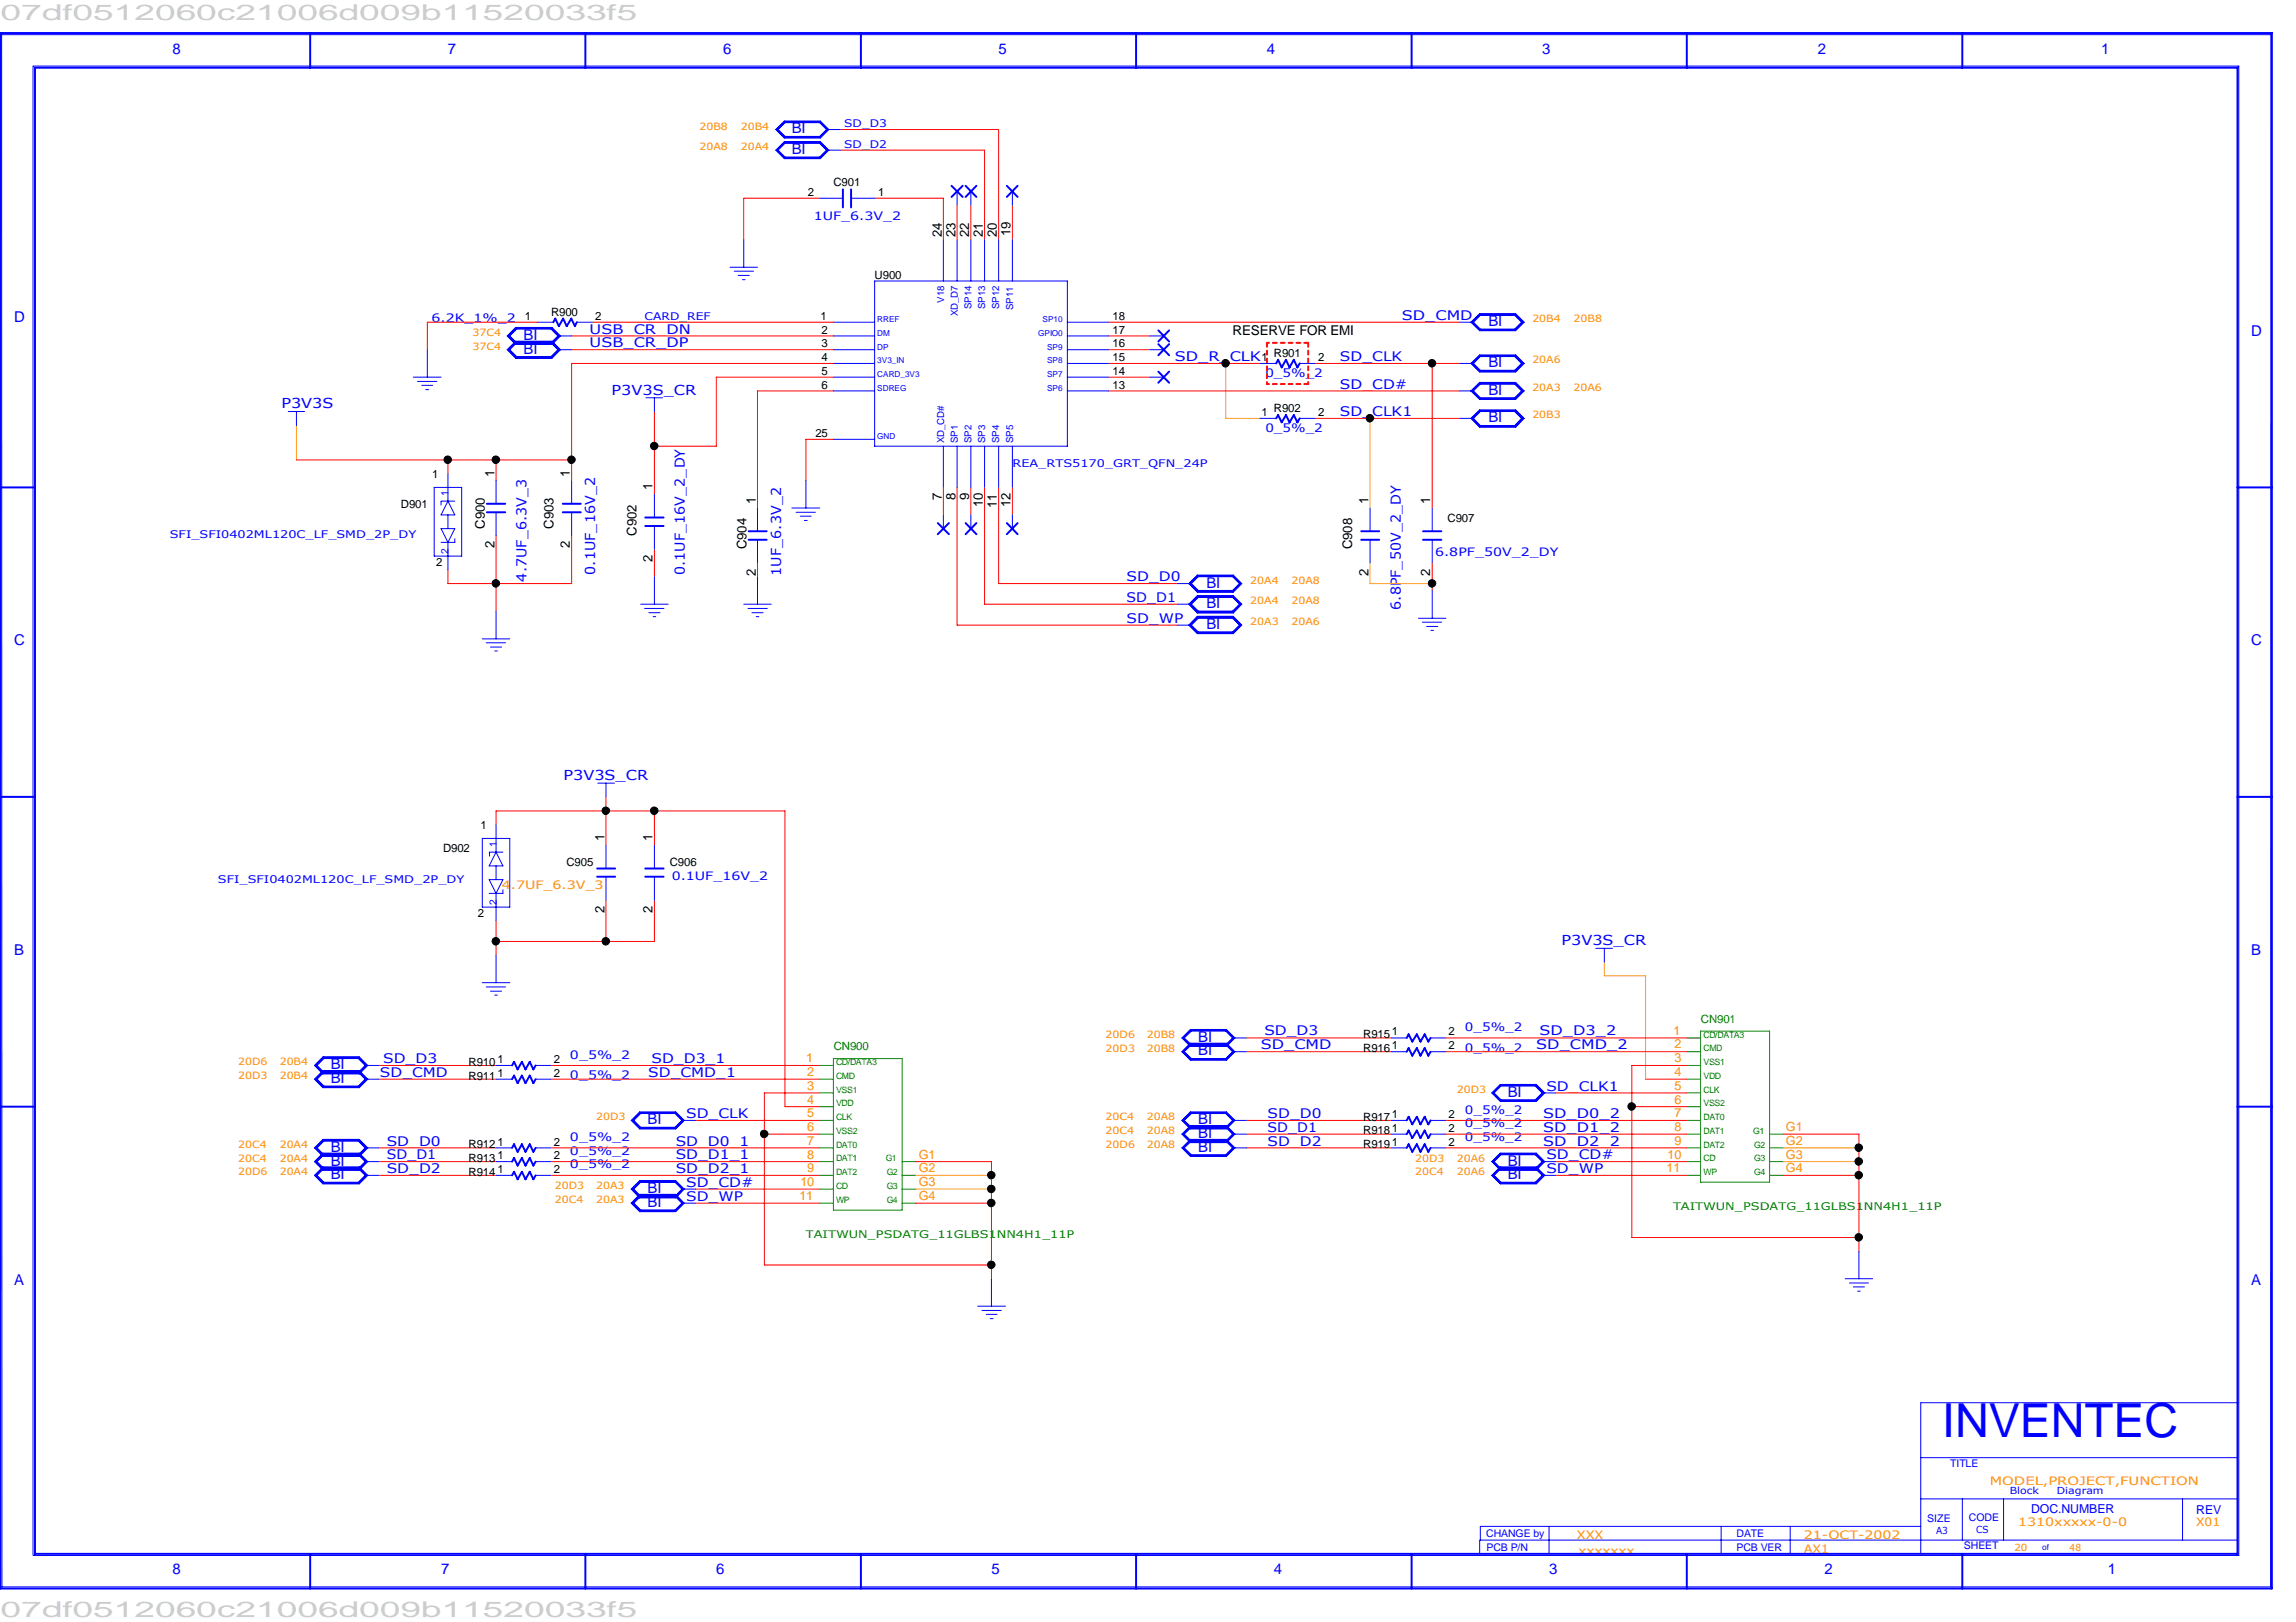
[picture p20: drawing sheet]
<svg xmlns="http://www.w3.org/2000/svg" width="297mm" height="210mm" viewBox="0 0 297 210" stroke-linecap="round" stroke-linejoin="round" font-family="sans-serif">
<defs><g id="words">
<text font-size="6.1" fill="#00f" x="251.2" y="186">INVENTEC</text>
<g font-size="2.8" fill="#cdcdcd">
<text x=".1" y="2.5">07df0512060c21006d009b11520033f5</text>
<text x=".1" y="209.3">07df0512060c21006d009b11520033f5</text>
</g>
<g font-size="1.9" fill="#00f">
<text x="22.3" y="6.9">8</text>
<text x="58" y="6.9">7</text>
<text x="93.6" y="6.9">6</text>
<text x="129.2" y="6.9">5</text>
<text x="163.9" y="6.9">4</text>
<text x="199.5" y="6.9">3</text>
<text x="235.2" y="6.9">2</text>
<text x="271.8" y="6.9">1</text>
<text x="102.4" y="17.3">BI</text>
<text x="102.4" y="19.9">BI</text>
<text x="1.8" y="41.7">D</text>
<text x="67.7" y="44">BI</text>
<text x="67.7" y="45.8">BI</text>
<text x="192.6" y="42.2">BI</text>
<text x="192.6" y="47.5">BI</text>
<text x="291.2" y="43.4">D</text>
<text x="192.6" y="51.1">BI</text>
<text x="192.6" y="54.7">BI</text>
<text x="156.1" y="76">BI</text>
<text x="1.8" y="83.5">C</text>
<text x="156.1" y="78.7">BI</text>
<text x="156.1" y="81.4">BI</text>
<text x="291.2" y="83.5">C</text>
<text x="1.8" y="123.6">B</text>
<text x="291.2" y="123.6">B</text>
<text x="155" y="136.6">BI</text>
<text x="155" y="134.8">BI</text>
<text x="42.8" y="138.3">BI</text>
<text x="42.8" y="140.2">BI</text>
<text x="195.1" y="141.9">BI</text>
<text x="42.8" y="149.1">BI</text>
<text x="83.8" y="145.5">BI</text>
<text x="155" y="149.1">BI</text>
<text x="155" y="145.5">BI</text>
<text x="155" y="147.3">BI</text>
<text x="42.8" y="150.8">BI</text>
<text x="42.8" y="152.6">BI</text>
<text x="83.8" y="154.4">BI</text>
<text x="195.1" y="152.6">BI</text>
<text x="195.1" y="150.8">BI</text>
<text x="83.8" y="156.2">BI</text>
<text x="1.8" y="166.3">A</text>
<text x="291.2" y="166.3">A</text>
<text x="22.3" y="203.7">8</text>
<text x="57.1" y="203.7">7</text>
<text x="92.7" y="203.7">6</text>
<text x="128.3" y="203.7">5</text>
<text x="164.8" y="203.7">4</text>
<text x="200.4" y="203.7">3</text>
<text x="236" y="203.7">2</text>
<text x="272.7" y="203.7">1</text>
</g>
<g font-size="1.8" fill="#00f">
<text x="36.4" y="52.8">P3V3S</text>
<text x="79.1" y="51.1">P3V3S_CR</text>
<text x="68.1" y="75.3" transform="rotate(-90 68.1 75.3)">4.7UF_6.3V_3</text>
<text x="77" y="74.4" transform="rotate(-90 77 74.4)">0.1UF_16V_2</text>
<text x="88.6" y="74.5" transform="rotate(-90 88.6 74.5)">0.1UF_16V_2_DY</text>
<text x="101" y="74.5" transform="rotate(-90 101 74.5)">1UF_6.3V_2</text>
<text x="181.2" y="78.9" transform="rotate(-90 181.2 78.9)">6.8PF_50V_2_DY</text>
<text x="72.9" y="100.9">P3V3S_CR</text>
<text x="202" y="122.3">P3V3S_CR</text>
</g>
<g font-size="1.7">
<text x="121.8" y="30.6" transform="rotate(-90 121.8 30.6)">24</text>
<text x="123.6" y="30.6" transform="rotate(-90 123.6 30.6)">23</text>
<text x="125.4" y="30.6" transform="rotate(-90 125.4 30.6)">22</text>
<text x="127.2" y="30.6" transform="rotate(-90 127.2 30.6)">21</text>
<text x="128.9" y="30.6" transform="rotate(-90 128.9 30.6)">20</text>
<text x="130.7" y="30.5" transform="rotate(-90 130.7 30.5)">19</text>
<text x="159.5" y="43.4">RESERVE FOR EMI</text>
<text x="64" y="61.7" transform="rotate(-90 64 61.7)">1</text>
<text x="73.7" y="61.7" transform="rotate(-90 73.7 61.7)">1</text>
<text x="84.4" y="63.5" transform="rotate(-90 84.4 63.5)">1</text>
<text x="97.8" y="65.3" transform="rotate(-90 97.8 65.3)">1</text>
<text x="121.8" y="64.7" transform="rotate(-90 121.8 64.7)">7</text>
<text x="123.6" y="64.7" transform="rotate(-90 123.6 64.7)">8</text>
<text x="125.4" y="64.7" transform="rotate(-90 125.4 64.7)">9</text>
<text x="127.2" y="65.6" transform="rotate(-90 127.2 65.6)">10</text>
<text x="128.9" y="65.7" transform="rotate(-90 128.9 65.7)">11</text>
<text x="130.7" y="65.6" transform="rotate(-90 130.7 65.6)">12</text>
<text x="177" y="65.3" transform="rotate(-90 177 65.3)">1</text>
<text x="185" y="65.3" transform="rotate(-90 185 65.3)">1</text>
<text x="62.7" y="68.4" transform="rotate(-90 62.7 68.4)">C900</text>
<text x="64" y="70.9" transform="rotate(-90 64 70.9)">2</text>
<text x="71.6" y="68.4" transform="rotate(-90 71.6 68.4)">C903</text>
<text x="73.7" y="70.9" transform="rotate(-90 73.7 70.9)">2</text>
<text x="82.3" y="69.3" transform="rotate(-90 82.3 69.3)">C902</text>
<text x="96.6" y="71.1" transform="rotate(-90 96.6 71.1)">C904</text>
<text x="174.9" y="71.1" transform="rotate(-90 174.9 71.1)">C908</text>
<text x="84.4" y="72.7" transform="rotate(-90 84.4 72.7)">2</text>
<text x="97.8" y="74.5" transform="rotate(-90 97.8 74.5)">2</text>
<text x="177" y="74.5" transform="rotate(-90 177 74.5)">2</text>
<text x="185" y="74.5" transform="rotate(-90 185 74.5)">2</text>
<text x="78.2" y="108.9" transform="rotate(-90 78.2 108.9)">1</text>
<text x="84.4" y="108.9" transform="rotate(-90 84.4 108.9)">1</text>
<text x="78.2" y="118.1" transform="rotate(-90 78.2 118.1)">2</text>
<text x="84.4" y="118.1" transform="rotate(-90 84.4 118.1)">2</text>
</g>
<g font-size="1.7" fill="#00f">
<text x="181.4" y="41.4">SD_CMD</text>
<text x="76.3" y="43.2">USB_CR_DN</text>
<text x="76.3" y="45">USB_CR_DP</text>
<text x="152" y="46.7">SD_R_CLK</text>
<text x="173.4" y="46.7">SD_CLK</text>
<text x="173.4" y="50.3">SD_CD#</text>
<text x="173.4" y="53.8">SD_CLK1</text>
<text x="145.8" y="75.2">SD_D0</text>
<text x="145.8" y="77.9">SD_D1</text>
<text x="145.8" y="80.6">SD_WP</text>
<text x="49.6" y="137.5">SD_D3</text>
<text x="84.3" y="137.5">SD_D3_1</text>
<text x="163.1" y="135.8">SD_CMD</text>
<text x="163.6" y="134">SD_D3</text>
<text x="198.8" y="135.8">SD_CMD_2</text>
<text x="199.2" y="134">SD_D3_2</text>
<text x="49.1" y="139.3">SD_CMD</text>
<text x="83.9" y="139.3">SD_CMD_1</text>
<text x="200.1" y="141.1">SD_CLK1</text>
<text x="50" y="148.3">SD_D0</text>
<text x="87.4" y="148.3">SD_D0_1</text>
<text x="88.8" y="144.7">SD_CLK</text>
<text x="164" y="144.7">SD_D0</text>
<text x="164" y="146.5">SD_D1</text>
<text x="164" y="148.3">SD_D2</text>
<text x="199.6" y="146.5">SD_D1_2</text>
<text x="199.6" y="148.3">SD_D2_2</text>
<text x="199.6" y="144.7">SD_D0_2</text>
<text x="50" y="151.8">SD_D2</text>
<text x="50" y="150">SD_D1</text>
<text x="87.4" y="150">SD_D1_1</text>
<text x="87.4" y="151.8">SD_D2_1</text>
<text x="88.8" y="153.6">SD_CD#</text>
<text x="88.8" y="155.4">SD_WP</text>
<text x="200.1" y="150">SD_CD#</text>
<text x="200.1" y="151.8">SD_WP</text>
</g>
<g font-size="1.6" fill="#ff8c00">
<text x="104.3" y="137.5">1</text>
<text x="216.5" y="133.9">1</text>
<text x="216.6" y="137.5">3</text>
<text x="216.6" y="135.7">2</text>
<text x="104.4" y="142.8">4</text>
<text x="104.4" y="141.1">3</text>
<text x="104.4" y="139.2">2</text>
<text x="216.6" y="142.8">6</text>
<text x="216.6" y="141.1">5</text>
<text x="216.6" y="139.2">4</text>
<text x="104.4" y="149.9">8</text>
<text x="104.4" y="148.2">7</text>
<text x="104.4" y="146.4">6</text>
<text x="104.4" y="144.6">5</text>
<text x="118.9" y="149.9">G1</text>
<text x="215.7" y="149.9">10</text>
<text x="216.6" y="148.2">9</text>
<text x="216.6" y="146.4">8</text>
<text x="216.6" y="144.6">7</text>
<text x="231.1" y="149.9">G3</text>
<text x="231.1" y="148.2">G2</text>
<text x="231.1" y="146.4">G1</text>
<text x="103.4" y="155.3">11</text>
<text x="103.5" y="153.5">10</text>
<text x="104.4" y="151.7">9</text>
<text x="118.9" y="155.3">G4</text>
<text x="118.9" y="153.5">G3</text>
<text x="118.9" y="151.7">G2</text>
<text x="215.6" y="151.7">11</text>
<text x="231.1" y="151.7">G4</text>
</g>
<g font-size="1.6" fill="#00f">
<text x="262.8" y="195.8">DOC.NUMBER</text>
<text x="284.1" y="195.9">REV</text>
</g>
<g font-size="1.5">
<text x="104.5" y="25.4">2</text>
<text x="107.8" y="24.1">C901</text>
<text x="113.6" y="25.4">1</text>
<text x="67.9" y="41.4">1</text>
<text x="71.3" y="40.9">R900</text>
<text x="77" y="41.4">2</text>
<text x="106.2" y="41.4">1</text>
<text x="113.2" y="36.2">U900</text>
<text x="143.9" y="41.4">18</text>
<text x="106.3" y="45">3</text>
<text x="106.3" y="43.2">2</text>
<text x="106.3" y="46.7">4</text>
<text x="143.9" y="45">16</text>
<text x="143.9" y="46.7">15</text>
<text x="143.9" y="43.2">17</text>
<text x="163.2" y="46.7">1</text>
<text x="164.8" y="46.2">R901</text>
<text x="170.5" y="46.7">2</text>
<text x="106.3" y="48.5">5</text>
<text x="106.3" y="50.3">6</text>
<text x="143.9" y="48.5">14</text>
<text x="143.9" y="50.3">13</text>
<text x="163.2" y="53.8">1</text>
<text x="164.8" y="53.3">R902</text>
<text x="170.5" y="53.8">2</text>
<text x="105.5" y="56.5">25</text>
<text x="51.9" y="65.8">D901</text>
<text x="55.9" y="61.8">1</text>
<text x="187.3" y="67.6">C907</text>
<text x="56.4" y="73.3">2</text>
<text x="62.1" y="107.3">1</text>
<text x="57.3" y="110.3">D902</text>
<text x="73.3" y="112.1">C905</text>
<text x="86.7" y="112.1">C906</text>
<text x="61.8" y="118.7">2</text>
<text x="60.6" y="137.9">R910</text>
<text x="64.3" y="137.5">1</text>
<text x="71.7" y="137.5">2</text>
<text x="176.4" y="134.4">R915</text>
<text x="176.4" y="136.1">R916</text>
<text x="180.1" y="134">1</text>
<text x="180.1" y="135.8">1</text>
<text x="187.4" y="134">2</text>
<text x="187.4" y="135.8">2</text>
<text x="60.6" y="139.7">R911</text>
<text x="64.3" y="139.3">1</text>
<text x="71.7" y="139.3">2</text>
<text x="60.6" y="148.6">R9121</text>
<text x="71.7" y="148.3">2</text>
<text x="176.4" y="145">R9171</text>
<text x="176.4" y="146.8">R9181</text>
<text x="176.4" y="148.6">R9191</text>
<text x="187.4" y="144.7">2</text>
<text x="187.4" y="146.5">2</text>
<text x="187.4" y="148.3">2</text>
<text x="60.6" y="152.1">R9141</text>
<text x="60.6" y="150.4">R9131</text>
<text x="71.7" y="151.8">2</text>
<text x="71.7" y="150">2</text>
</g>
<g font-size="1.5" fill="#00f">
<text x="105.3" y="28.5">1UF_6.3V_2</text>
<text x="55.8" y="41.7">6.2K_1%_2</text>
<text x="163.7" y="48.8">0_5%_2</text>
<text x="163.7" y="56">0_5%_2</text>
<text x="185.7" y="72">6.8PF_50V_2_DY</text>
<text x="86.9" y="113.8">0.1UF_16V_2</text>
<text x="73.7" y="137">0_5%_2</text>
<text x="189.5" y="136.1">0_5%_2</text>
<text x="189.5" y="133.4">0_5%_2</text>
<text x="73.7" y="139.7">0_5%_2</text>
<text x="73.7" y="149.4">0_5%_2</text>
<text x="73.7" y="147.7">0_5%_2</text>
<text x="189.5" y="147.7">0_5%_2</text>
<text x="189.5" y="145.9">0_5%_2</text>
<text x="189.5" y="144.1">0_5%_2</text>
<text x="73.7" y="151.2">0_5%_2</text>
</g>
<g font-size="1.5" fill="#ff8c00">
<text x="64.9" y="115">4.7UF_6.3V_3</text>
<text x="257.4" y="192.2">MODEL,PROJECT,FUNCTION</text>
<text x="261.1" y="197.5">1310xxxxx-0-0</text>
<text x="284.1" y="197.5">X01</text>
<text x="204" y="199.1">XXX</text>
<text x="204.2" y="201.2">xxxxxxx</text>
<text x="233.4" y="199.1">21-OCT-2002</text>
<text x="233.4" y="200.9">AX1</text>
</g>
<g font-size="1.5" fill="#008000">
<text x="107.9" y="135.9">CN900</text>
<text x="220" y="132.3">CN901</text>
</g>
<g font-size="1.4" fill="#00f">
<text x="109.2" y="16.5">SD_D3</text>
<text x="109.2" y="19.1">SD_D2</text>
<text x="83.4" y="41.4">CARD_REF</text>
<text x="131" y="60.5">REA_RTS5170_GRT_QFN_24P</text>
<text x="22" y="69.7">SFI_SFI0402ML120C_LF_SMD_2P_DY</text>
<text x="28.2" y="114.2">SFI_SFI0402ML120C_LF_SMD_2P_DY</text>
<text x="252.3" y="189.9">TITLE</text>
<text x="249.3" y="197">SIZE</text>
<text x="254.7" y="196.8">CODE</text>
<text x="192.3" y="198.8">CHANGE by</text>
<text x="192.3" y="200.7">PCB P/N</text>
<text x="224.7" y="198.8">DATE</text>
<text x="224.7" y="200.7">PCB VER</text>
<text x="254.1" y="200.4">SHEET</text>
</g>
<g font-size="1.4" fill="#008000">
<text x="104.3" y="160.2">TAITWUN_PSDATG_11GLBS1NN4H1_11P</text>
<text x="216.4" y="156.6">TAITWUN_PSDATG_11GLBS1NN4H1_11P</text>
</g>
<g font-size="1.3" fill="#ff8c00">
<text x="90.5" y="16.8">20B8</text>
<text x="95.8" y="16.8">20B4</text>
<text x="90.5" y="19.4">20A8</text>
<text x="95.8" y="19.4">20A4</text>
<text x="198.2" y="41.7">20B4</text>
<text x="203.6" y="41.7">20B8</text>
<text x="61.1" y="43.5">37C4</text>
<text x="61.1" y="45.3">37C4</text>
<text x="198.2" y="47">20A6</text>
<text x="198.2" y="50.6">20A3</text>
<text x="203.6" y="50.6">20A6</text>
<text x="198.2" y="54.1">20B3</text>
<text x="161.8" y="75.5">20A4</text>
<text x="167.1" y="75.5">20A8</text>
<text x="161.8" y="80.9">20A3</text>
<text x="161.8" y="78.2">20A4</text>
<text x="167.1" y="80.9">20A6</text>
<text x="167.1" y="78.2">20A8</text>
<text x="30.8" y="137.9">20D6</text>
<text x="36.2" y="137.9">20B4</text>
<text x="143" y="134.3">20D6</text>
<text x="143" y="136.1">20D3</text>
<text x="148.4" y="134.3">20B8</text>
<text x="148.4" y="136.1">20B8</text>
<text x="30.8" y="139.7">20D3</text>
<text x="36.2" y="139.7">20B4</text>
<text x="188.5" y="141.4">20D3</text>
<text x="30.8" y="148.5">20C4</text>
<text x="36.2" y="148.5">20A4</text>
<text x="77.1" y="145">20D3</text>
<text x="143" y="148.5">20D6</text>
<text x="143" y="146.8">20C4</text>
<text x="143" y="145">20C4</text>
<text x="148.4" y="148.5">20A8</text>
<text x="148.4" y="146.8">20A8</text>
<text x="148.4" y="145">20A8</text>
<text x="30.8" y="152.1">20D6</text>
<text x="30.8" y="150.3">20C4</text>
<text x="36.2" y="152.1">20A4</text>
<text x="36.2" y="150.3">20A4</text>
<text x="71.8" y="153.9">20D3</text>
<text x="71.8" y="155.7">20C4</text>
<text x="77.1" y="153.9">20A3</text>
<text x="77.1" y="155.7">20A3</text>
<text x="183.1" y="150.3">20D3</text>
<text x="183.1" y="152.1">20C4</text>
<text x="188.5" y="150.3">20A6</text>
<text x="188.5" y="152.1">20A6</text>
<text x="260.6" y="200.7">20</text>
<text x="267.8" y="200.7">48</text>
</g>
<g font-size="1.3" fill="#00f">
<text x="122.1" y="39.2" transform="rotate(-90 122.1 39.2)">V18</text>
<text x="123.9" y="40.9" transform="rotate(-90 123.9 40.9)">XD_D7</text>
<text x="125.7" y="40" transform="rotate(-90 125.7 40)">SP14</text>
<text x="127.5" y="40" transform="rotate(-90 127.5 40)">SP13</text>
<text x="129.3" y="40" transform="rotate(-90 129.3 40)">SP12</text>
<text x="131.1" y="40.1" transform="rotate(-90 131.1 40.1)">SP11</text>
<text x="122.1" y="57.4" transform="rotate(-90 122.1 57.4)">XD_CD#</text>
<text x="123.9" y="57.4" transform="rotate(-90 123.9 57.4)">SP1</text>
<text x="125.7" y="57.4" transform="rotate(-90 125.7 57.4)">SP2</text>
<text x="127.5" y="57.4" transform="rotate(-90 127.5 57.4)">SP3</text>
<text x="129.3" y="57.4" transform="rotate(-90 129.3 57.4)">SP4</text>
<text x="131.1" y="57.4" transform="rotate(-90 131.1 57.4)">SP5</text>
<text x="58" y="64.2" transform="rotate(-90 58 64.2)">1</text>
<text x="58" y="71.7" transform="rotate(-90 58 71.7)">2</text>
<text x="64.3" y="109.6" transform="rotate(-90 64.3 109.6)">1</text>
<text x="64.3" y="117.1" transform="rotate(-90 64.3 117.1)">2</text>
<text x="260" y="193.4">Block</text>
<text x="266.1" y="193.4">Diagram</text>
<text x="250.5" y="198.5">A3</text>
<text x="255.6" y="198.4">CS</text>
</g>
<g font-size="1.1" fill="#00f">
<text x="113.5" y="41.7">RREF</text>
<text x="134.9" y="41.7">SP10</text>
<text x="113.5" y="47">3V3_IN</text>
<text x="113.5" y="45.3">DP</text>
<text x="113.5" y="43.5">DM</text>
<text x="134.3" y="43.5">GPIO0</text>
<text x="135.5" y="45.3">SP9</text>
<text x="135.5" y="47">SP8</text>
<text x="113.5" y="50.6">SDREG</text>
<text x="113.5" y="48.8">CARD_3V3</text>
<text x="135.5" y="48.8">SP7</text>
<text x="135.5" y="50.6">SP6</text>
<text x="113.5" y="56.9">GND</text>
<text x="264.2" y="200.6">of</text>
</g>
<g font-size="1.1" fill="#008000">
<text x="108.2" y="137.8">CD/DATA3</text>
<text x="220.4" y="137.8">VSS1</text>
<text x="220.4" y="136.1">CMD</text>
<text x="220.4" y="134.3">CD/DATA3</text>
<text x="108.2" y="143.2">VDD</text>
<text x="108.2" y="141.4">VSS1</text>
<text x="108.2" y="139.6">CMD</text>
<text x="220.4" y="143.2">VSS2</text>
<text x="220.4" y="141.4">CLK</text>
<text x="220.4" y="139.6">VDD</text>
<text x="108.2" y="148.5">DAT0</text>
<text x="108.2" y="146.7">VSS2</text>
<text x="108.2" y="144.9">CLK</text>
<text x="220.4" y="146.7">DAT1</text>
<text x="220.4" y="148.5">DAT2</text>
<text x="220.4" y="144.9">DAT0</text>
<text x="226.8" y="146.7">G1</text>
<text x="226.9" y="148.5">G2</text>
<text x="108.2" y="153.8">CD</text>
<text x="108.2" y="155.7">WP</text>
<text x="108.2" y="150.3">DAT1</text>
<text x="108.2" y="152.1">DAT2</text>
<text x="114.6" y="150.3">G1</text>
<text x="114.7" y="155.7">G4</text>
<text x="114.7" y="153.8">G3</text>
<text x="114.7" y="152.1">G2</text>
<text x="220.4" y="150.3">CD</text>
<text x="220.4" y="152.1">WP</text>
<text x="226.9" y="152.1">G4</text>
<text x="226.9" y="150.3">G3</text>
</g>
</g></defs>
<g fill="none" stroke="#008000" stroke-width=".13">
<path d="M106 137.9h1.8M106 139.7h1.8M107.8 137h8.9v19.6h-8.9zM218.2 137.9h1.8M218.2 139.7h1.8M218.2 134.3h1.8M218.2 136.1h1.8M220 133.4h8.9v19.6h-8.9zM106 141.4h1.8M106 143.2h1.8M106 145h1.8M106 146.8h1.8"/>
<path d="M106 148.5h1.8M106 152.1h1.8M106 150.3h1.8M106 155.7h1.8M106 153.9h1.8M116.7 152.1h1.8M116.7 150.3h1.8M116.7 155.7h1.8M116.7 153.9h1.8M218.2 141.4h1.8M218.2 143.2h1.8M218.2 145h1.8"/>
<path d="M218.2 146.8h1.8M218.2 148.5h1.8M218.2 152.1h1.8M218.2 150.3h1.8M228.9 146.8h1.8M228.9 148.5h1.8M228.9 152.1h1.8M228.9 150.3h1.8"/>
</g>
<path d="M38.4 55.1v4.4M158.6 47v7.1h4.4M177.2 54.1v11.6M177.2 72.9v2.6h8.1M207.6 124.5v1.8h5.3v13.4M118.5 152.1h9.8M118.5 153.9h9.8M230.7 148.5h9.8M230.7 150.3h9.8" fill="none" stroke="#daa520" stroke-width=".13"/>
<path d="M163.9 44.4v5.3M169.2 49.7h-5.3M169.2 44.4v5.3M169.2 44.4h-5.3" fill="none" stroke="#f00" stroke-width=".25" stroke-dasharray=".5 .5"/>
<g fill="none" stroke="#f00" stroke-width=".13">
<path d="M108.7 19.4h18.7v11.6M108.7 16.8h20.5v14.2M106 25.7h-9.8v5.3M113.2 25.7h8.8v5.3M123.8 26.5v4.5M125.6 26.5v4.5M131 26.5v4.5M38.4 59.5h35.6M58 59.5v1.8M64.2 59.5v2.7M69.5 41.7h-14.2v3.6M74 43.5h33.8"/>
<path d="M74 45.3h33.8M76.6 41.7h31.2M84.7 53.3v10.7M107.8 48.8h-15.1v8.9h-8M107.8 50.6h-9.8v15.1M107.8 47h-33.8v15.2M107.8 56.9h-3.5v5.3M143.4 48.8h5.4M143.4 43.5h5.4M143.4 45.3h5.4M143.4 41.7h45.4M143.4 47h19.6"/>
<path d="M143.4 50.6h45.4M170.1 47h18.7M170.1 54.1h18.7M185.3 47v18.7M64.2 69.3v9.8M74 69.3v6.2h-16v-1.8M84.7 71.1v3.5M98 72.9v1.7M122 63.1v3.5M123.8 63.1v17.8h28.5M125.6 63.1v3.5M127.4 63.1v15.1h24.9"/>
<path d="M129.2 63.1v12.4h23.1M131 63.1v3.5M185.3 72.9v3.5M64.2 106.7v-1.8h37.4v38.3h4.4M64.2 119.2v4.4M78.4 103.1v6.3M78.4 116.5v5.3M84.7 104.9v4.5M84.7 116.5v5.3h-20.5M49 137.9h15.2M49 139.7h15.2M71.3 137.9h34.7"/>
<path d="M71.3 139.7h34.7M161.2 134.3h18.8M161.2 136.1h18.8M187.1 134.3h31.1M187.1 136.1h31.1M212.9 139.7h5.3M218.2 137.9h-7.1v22.2h29.4M49 150.3h15.2M49 152.1h15.2M49 148.5h15.2M71.3 150.3h34.7M71.3 152.1h34.7"/>
<path d="M71.3 148.5h34.7M90 155.7h16M90 145h16M90 153.9h16M98.9 146.8h7.1M106 141.4h-7.1v22.3h29.4M118.5 150.3h9.8v15.2M118.5 155.7h9.8M161.2 146.8h18.8M161.2 145h18.8M161.2 148.5h18.8M187.1 146.8h31.1"/>
<path d="M187.1 145h31.1M187.1 148.5h31.1M201.3 141.4h16.9M201.3 150.3h16.9M201.3 152.1h16.9M211.1 143.2h7.1M230.7 146.8h9.8v15.1M230.7 152.1h9.8"/>
</g>
<g fill="none" stroke="#00f" stroke-width=".13">
<path d="M.2 4.4l.1 201M.3 4.5h293.4M4.3 8.6v192.7M4.3 8.6h285.3v192.7h-285.3M100.4 19.4l1.1-1.1h4.6l1.1 1.1-1.1 1.1h-4.6zM100.4 16.8l1.1-1.1h4.6l1.1 1.1-1.1 1.1h-4.6zM100.5 19.4l1-1h4.6l1 1-1 1h-4.6zM100.5 16.8l1-1.1h4.6l1 1.1-1 1h-4.6zM100.6 16.8l1-1h4.4l1 1-1 .9h-4.4zM100.7 19.4l.9-.9h4.4l.9 .9-.9 .9h-4.4zM100.7 16.8l.9-.9h4.4l.9 .9-.9 .9h-4.4zM101.6 18.5h4.4l1 .9-1 1h-4.4l-1-1z"/>
<path d="M106.9 19.4h1.8M106.9 16.8h1.8M293.8 4.5l-.1 200.9h-293.4M94.4 34.6h3.6M95 35.1h2.5M95.5 35.6h1.4M96.1 36.2h.3M96.2 31v3.6M106 25.7h3M110.1 25.7h3.1M113.2 36.4h24.9v21.3h-24.9zM122 31v5.4"/>
<path d="M123.8 24.8v1.7M123.8 31v5.4M125.6 24.8v1.7M125.6 31v5.4M127.4 31v5.4M129.2 31v5.4M131 24.8v1.7M131 31v5.4M37.3 53.3h2.1M38.4 53.3v1.8M53.5 48.8h3.6M54 49.4h2.5"/>
<path d="M54.6 49.9h1.4M55.1 50.4h.4M55.3 45.3v3.5M65.6 43.5l1.1-1.1h4.7l1.1 1.1-1.1 1.1h-4.7zM65.6 45.3l1.1-1.1h4.7l1.1 1.1-1.1 1.1h-4.7zM65.7 43.5l1.1-1h4.6l1 1-1 1h-4.6zM65.7 45.3l1.1-1.1h4.6l1 1.1-1 1h-4.6zM65.8 43.5l1-1h4.5l1 1-1 .9h-4.5zM65.8 45.3l1-1h4.5l1 1-1 .9h-4.5zM66.8 44.4h4.5M66.8 44.4l-.8 .9 .8 .8h4.5l.9-.8M69.5 41.7h2.1"/>
<path d="M71.3 44.4l.9 .9M72.2 43.5h1.8M72.2 43.5l-.9-.9h-4.5l-.8 .9 .8 .9M72.2 43.5l-.9 .9M72.2 45.3h1.8M74.6 41.7h2M83.6 51.5h2.1M84.7 51.5v1.8M107.8 41.7h5.4M107.8 43.5h5.4M107.8 48.8h5.4M107.8 45.3h5.4"/>
<path d="M107.8 47h5.4M107.8 50.6h5.4M107.8 56.9h5.4M122 57.7v5.4M123.8 57.7v5.4M125.6 57.7v5.4M127.4 57.7v5.4M129.2 57.7v5.4M131 57.7v5.4M138.1 41.7h5.3M138.1 43.5h5.3M138.1 48.8h5.3"/>
<path d="M138.1 45.3h5.3M138.1 47h5.3M138.1 50.6h5.3M148.8 43.5h1.7M148.8 48.8h1.7M148.8 45.3h1.7M163 54.1h2.1M163 47h2.1M168.1 54.1h2M168.1 47h2M188.8 41.7h1.8M188.8 54.1h1.8"/>
<path d="M188.8 47h1.8M188.8 50.6h1.8M190.3 54.1l1.1-1.1h4.7l1.1 1.1-1.1 1.2h-4.7zM190.3 47l1.1-1.1h4.7l1.1 1.1-1.1 1.1h-4.7zM190.3 50.6l1.1-1.1h4.7l1.1 1.1-1.1 1.1h-4.7zM190.3 41.7l1.1-1.1h4.7l1.1 1.1-1.1 1.1h-4.7zM190.4 47l1-1h4.6l1.1 1-1.1 1.1h-4.6zM190.4 50.6l1-1h4.6l1.1 1-1.1 1h-4.6zM190.4 41.7l1-1h4.6l1.1 1-1.1 1h-4.6zM190.5 54.1l1-.9h4.5l1 .9-1 1h-4.5zM190.5 47l1-.9h4.5l1 .9-1 1h-4.5zM190.5 50.6l1-.9h4.5l1 .9-1 1h-4.5z"/>
<path d="M190.5 41.7l1-1h4.5l1 1-1 1h-4.5zM190.6 54.1l.9-.8h4.5l.8 .8-.8 1h-4.5zM190.6 47l.9-.9h4.5l.8 .9-.8 .9h-4.5zM191.4 53.1h4.6l1.1 1-1.1 1.1h-4.6l-1-1.1zM191.5 40.8h4.5l.8 .9-.8 .9h-4.5l-.9-.9zM191.5 49.7h4.5l.8 .9-.8 .9h-4.5l-.9-.9zM56.2 63.1h3.5v8.9h-3.5zM57.1 68.4h1.7l-.8 1.8zM57.1 64.9h1.7M57.1 64.9v.5M58 64.9l.8 1.7h-1.7zM58 61.3v3.6"/>
<path d="M58 66.6v1.8M58 70.2v3.5M58.8 69.7v.5h-1.7M64.2 62.2v3M64.2 66.3v3M64.2 79.1v3.6M74 62.2v3M74 66.3v3M82.9 78.2h3.5M83.4 78.7h2.5M83.9 79.3h1.5M84.5 79.8h.3"/>
<path d="M84.7 64v3M84.7 68.1v3M84.7 74.6v3.6M96.2 78.2h3.6M96.8 78.7h2.5M97.3 79.3h1.4M97.8 79.8h.4M98 65.7v3M98 69.8v3.1M98 74.6v3.6M102.4 65.7h3.6M103 66.3h2.5"/>
<path d="M103.5 66.8h1.4M104.1 67.4h.3M104.3 62.2v3.5M122 66.6v1.8M125.6 66.6v1.8M131 66.6v1.8M152.3 78.2h1.8M152.3 75.5h1.8M153.8 75.5l1.1-1.1h4.7l1.1 1.1-1.1 1.1h-4.7zM153.8 78.2l1.1-1.1h4.7l1.1 1.1-1.1 1.1h-4.7zM153.9 75.5l1-1h4.6l1.1 1-1.1 1.1h-4.6zM153.9 78.2l1-1h4.6l1.1 1-1.1 1h-4.6z"/>
<path d="M154 75.5l1-.9h4.5l.9 .9-.9 1h-4.5zM154 78.2l1-.9h4.5l.9 .9-.9 1h-4.5zM154.1 75.5l.9-.9h4.5l.9 .9-.9 .9h-4.5zM154.1 78.2l.9-.9h4.5l.9 .9-.9 .9h-4.5zM154.9 79.8h4.7l1.1 1.1-1.1 1.1h-4.7l-1.1-1.1zM154.9 79.8h4.6l1.1 1.1-1.1 1h-4.6l-1-1zM177.2 65.7v3M177.2 69.8v3.1M185.3 65.7v3M185.3 69.8v3.1M185.3 76.4v3.6M62.4 82.7h3.6"/>
<path d="M62.9 83.2h2.5M63.5 83.7h1.4M64 84.2h.3M152.3 80.9h1.8M154 80.9l1-1h4.5l.9 1-.9 .9h-4.5zM154.1 80.9l.9-.9h4.5l.9 .9-.9 .9h-4.5zM183.5 80h3.6M184 80.5h2.5M184.6 81.1h1.4M185.1 81.6h.4M62.4 108.5h3.6v8.9h-3.6zM63.3 113.8h1.8l-.9 1.8z"/>
<path d="M63.3 110.3h1.8M63.3 110.3v.5M64.2 106.7v3.6M64.2 112.1v1.7M64.2 115.6v3.6M64.2 110.3l.9 1.8h-1.8zM65.1 115.1v.5h-1.8M77.3 101.3h2.2M78.4 101.3v1.8M78.4 109.4v3M78.4 113.5v3M84.7 109.4v3"/>
<path d="M84.7 113.5v3M40.7 139.7l1.1-1.1h4.7l1.1 1.1-1.1 1.1h-4.7zM40.7 137.9l1.1-1.1h4.7l1.1 1.1-1.1 1.1h-4.7zM40.9 139.7l1-1h4.5l1 1-1 .9h-4.5zM40.9 137.9l1-1h4.5l1 1-1 1h-4.5zM41.8 138.6h4.6l1.1 1.1-1.1 1h-4.6l-1-1zM41.8 136.8h4.6l1.1 1.1-1.1 1h-4.6l-1-1zM41.9 138.8l-.9 .9 .9 .8h4.5l.8-.8M41.9 138.8h4.5M46.4 138.8l.8 .9M47.2 137.9l-.8-.9h-4.5l-.9 .9 .9 .9M47.2 137.9h1.8"/>
<path d="M47.2 139.7h1.8M47.2 137.9l-.8 .9M62.4 127.2h3.6M62.9 127.7h2.5M63.5 128.3h1.4M64 128.8h.3M64.2 123.6v3.6M64.2 137.9h2M64.2 139.7h2M69.3 137.9h2M69.3 139.7h2M152.9 134.3l1.1-1.1h4.7l1.1 1.1-1.1 1.1h-4.7z"/>
<path d="M152.9 136.1l1.1-1.1h4.7l1.1 1.1-1.1 1.1h-4.7zM153 134.3l1-1h4.6l1.1 1-1.1 1h-4.6zM153 136.1l1-1.1h4.6l1.1 1.1-1.1 1h-4.6zM153.1 134.3l1-1h4.5l1 1-1 1h-4.5zM153.1 136.1l1-1h4.5l1 1-1 .9h-4.5zM154.1 135.2h4.5M154.1 135.2l-.9 .9 .9 .9h4.5l.9-.9M158.6 135.2l.9 .9M159.5 134.3h1.7M159.5 134.3l-.9-.9h-4.5l-.9 .9 .9 .9M159.5 134.3l-.9 .9M159.5 136.1h1.7"/>
<path d="M180 134.3h2M180 136.1h2M185.1 134.3h2M185.1 136.1h2M206.5 122.7h2.1M207.6 122.7v1.8M40.9 150.3l1-.9h4.5l1 .9-1 1h-4.5zM40.9 152.1l1-.9h4.5l1 .9-1 1h-4.5zM40.9 148.5l1-.9h4.5l1 .9-1 1h-4.5zM41.8 149.2h4.7l1.1 1.1-1.1 1.1h-4.7l-1.1-1.1zM41.8 151h4.7l1.1 1.1-1.1 1.1h-4.7l-1.1-1.1zM41.8 147.4h4.7l1.1 1.1-1.1 1.1h-4.7l-1.1-1.1z"/>
<path d="M41.8 149.3h4.6l1.1 1-1.1 1.1h-4.6l-1-1.1zM41.8 151.1h4.6l1.1 1-1.1 1.1h-4.6l-1-1.1zM41.8 147.5h4.6l1.1 1-1.1 1.1h-4.6l-1-1.1zM41.9 149.4h4.5M41.9 151.2h4.5M41.9 151.2l-.9 .9 .9 .9h4.5l.8-.9M41.9 149.4l-.9 .9 .9 .9M46.4 151.2l.8 .9M46.4 149.4l.8 .9M47.2 150.3h1.8M47.2 152.1h1.8M47.2 148.5l-.8-.8h-4.5l-.9 .8 .9 .9"/>
<path d="M47.2 148.5h1.8M47.2 148.5l-.8 .9M47.2 150.3l-.8 .9M64.2 150.3h2M64.2 152.1h2M64.2 148.5h2M69.3 150.3h2M69.3 152.1h2M69.3 148.5h2M81.7 153.9l1.1-1.1h4.6l1.1 1.1-1.1 1.1h-4.6zM81.8 145l1-1h4.6l1 1-1 1h-4.6zM81.8 153.9l1-1h4.6l1 1-1 1h-4.6z"/>
<path d="M81.9 153.9l.9-.9h4.6l.9 .9-.9 1h-4.6zM82 145l.9-.9h4.4l.9 .9-.9 .9h-4.4zM82.8 143.9h4.6l1.1 1.1-1.1 1.1h-4.6l-1.1-1.1zM82.8 154.6h4.6l1.1 1.1-1.1 1.1h-4.6l-1.1-1.1zM82.8 154.6h4.6l1 1.1-1 1h-4.6l-1-1zM82.8 144h4.6l.9 1-.9 1h-4.6l-.9-1zM82.8 154.7h4.6l.9 1-.9 .9h-4.6l-.9-.9zM82.9 154.8l-.9 .9 .9 .9h4.4l.9-.9M82.9 154.8h4.4M87.3 154.8l.9 .9M88.2 153.9l-.9-.9h-4.4l-.9 .9 .9 .9M88.2 145h1.8"/>
<path d="M88.2 153.9h1.8M88.2 153.9l-.9 .9M88.2 155.7h1.8M152.9 146.8l1.1-1.1h4.7l1.1 1.1-1.1 1.1h-4.7zM152.9 145l1.1-1.1h4.7l1.1 1.1-1.1 1.1h-4.7zM152.9 148.5l1.1-1.1h4.7l1.1 1.1-1.1 1.1h-4.7zM153 146.8l1-1h4.6l1.1 1-1.1 1h-4.6zM153 145l1-1h4.6l1.1 1-1.1 1h-4.6zM153 148.5l1-1h4.6l1.1 1-1.1 1.1h-4.6zM153.1 146.8l1-1h4.5l1 1-1 .9h-4.5zM153.1 145l1-1h4.5l1 1-1 1h-4.5zM153.1 148.5l1-.9h4.5l1 .9-1 1h-4.5z"/>
<path d="M154.1 147.7l-.9 .8 .9 .9h4.5l.9-.9M154.1 145.9h4.5M154.1 147.7h4.5M154.1 145.9l-.9 .9 .9 .9M158.6 145.9l.9 .9M158.6 147.7l.9 .8M159.5 146.8h1.7M159.5 146.8l-.9 .9M159.5 145h1.7M159.5 145l-.9-.9h-4.5l-.9 .9 .9 .9M159.5 145l-.9 .9M159.5 148.5h1.7"/>
<path d="M180 146.8h2M180 145h2M180 148.5h2M185.1 146.8h2M185.1 145h2M185.1 148.5h2M193 141.4l1.1-1.1h4.7l1.1 1.1-1.1 1.1h-4.7zM193 150.3l1.1-1.1h4.7l1.1 1.1-1.1 1.1h-4.7zM193 152.1l1.1-1.1h4.7l1.1 1.1-1.1 1.1h-4.7zM193.1 141.4l1-1h4.6l1 1-1 1.1h-4.6zM193.1 150.3l1-1h4.6l1 1-1 1.1h-4.6zM193.1 152.1l1-1h4.6l1 1-1 1.1h-4.6z"/>
<path d="M193.2 150.3l.9-.9h4.6l.9 .9-.9 1h-4.6zM193.2 152.1l.9-.9h4.6l.9 .9-.9 1h-4.6zM193.3 141.4l.9-.9h4.4l.9 .9-.9 .9h-4.4zM194.1 140.5h4.6l.9 .9-.9 1h-4.6l-.9-1zM194.2 151.2h4.4M194.2 151.2l-.9 .9 .9 .9h4.4l.9-.9M198.6 151.2l.9 .9M199.5 141.4h1.8M199.5 150.3h1.8M199.5 150.3l-.9-.9h-4.4l-.9 .9 .9 .9M199.5 150.3l-.9 .9M199.5 152.1h1.8"/>
<path d="M126.5 169h3.6M127 169.6h2.5M127.6 170.1h1.4M128.1 170.6h.4M128.3 165.5v3.5M238.7 165.5h3.6M239.3 166h2.4M239.8 166.5h1.4M240.3 167.1h.4M240.5 161.9v3.6M191.4 199.3v1.8M200.4 197.5v3.6"/>
<path d="M222.7 197.5v3.6M231.6 197.5v3.6M248.5 197.5h-57v1.8h98M248.5 181.5v19.6M248.5 194h41M248.5 188.6h41M248.6 181.5h41M253.9 194v5.3M259.2 194v5.3M282.4 194v5.3"/>
</g>
<g fill="none" stroke="#00f" stroke-width=".25">
<path d="M0 4.3h293.9v201.3h-293.9zM40.1 4.3v4.5M75.7 4.3v4.5M111.4 4.3v4.5M147 4.3v4.5M182.6 4.3v4.5M218.2 4.3v4.5M253.9 4.3v4.5M289.5 8.8h-285v192.3h285M289.5 8.7v192.4M109 24.5v2.3M110.1 24.5v2.3"/>
<path d="M123.1 24l1.4 1.5M124.5 24l-1.4 1.5M124.9 24l1.4 1.5M126.3 24l-1.4 1.5M130.3 24l1.4 1.5M131.7 24l-1.4 1.5M71.6 41.7l.2-.5 .5 1 .6-1 .4 1 .6-1 .5 1 .2-.5M149.9 42.8l1.4 1.4M149.9 44.5l1.4 1.5M149.9 48.1l1.4 1.4M151.3 42.8l-1.4 1.4M151.3 44.5l-1.4 1.5"/>
<path d="M151.3 48.1l-1.4 1.4M165.1 54.1l.3-.4 .4 1 .6-1 .4 1 .6-1 .4 1 .3-.6M165.1 47l.3-.4 .4 .9 .6-.9 .4 .9 .6-.9 .4 .9 .3-.5M0 63.1h4.5M63 65.2h2.4M63 66.3h2.4M72.8 65.2h2.3M72.8 66.3h2.3M83.5 67h2.3M83.5 68.1h2.3M96.9 68.7h2.3M96.9 69.8h2.3"/>
<path d="M121.3 67.7l1.5 1.4M122.8 67.7l-1.5 1.4M124.9 67.7l1.4 1.4M126.3 67.7l-1.4 1.4M130.3 67.7l1.4 1.4M131.7 67.7l-1.4 1.4M176.1 68.7h2.3M176.1 69.8h2.3M184.1 68.7h2.4M184.1 69.8h2.4M289.5 63.1h4.4M0 103.1h4.5"/>
<path d="M77.3 112.4h2.3M77.3 113.5h2.3M83.5 112.4h2.3M83.5 113.5h2.3M289.5 103.1h4.4M66.2 137.9l.3-.5 .5 1 .5-1 .5 1 .5-1 .5 1 .3-.5M66.2 139.7l.3-.5 .5 1 .5-1 .5 1 .5-1 .5 1 .3-.5M182 136.1l.2-.5 .5 1 .6-1 .5 1 .5-1 .5 1 .3-.5M182 134.3l.2-.4 .5 .9 .6-.9 .5 .9 .5-.9 .5 .9 .3-.5M0 143.2h4.5M66.2 148.5l.3-.4 .5 1 .5-1 .5 1 .5-1 .5 1 .3-.6M66.2 150.3l.3-.4 .5 .9 .5-.9 .5 .9 .5-.9 .5 .9 .3-.5"/>
<path d="M66.2 152.1l.3-.5 .5 1 .5-1 .5 1 .5-1 .5 1 .3-.5M182 148.5l.2-.4 .5 1 .6-1 .5 1 .5-1 .5 1 .3-.6M182 146.8l.2-.5 .5 1 .6-1 .5 1 .5-1 .5 1 .3-.5M182 145l.2-.5 .5 1 .6-1 .5 1 .5-1 .5 1 .3-.5M289.5 143.2h4.4M40.1 201.1v4.5M75.7 201.1v4.5M111.4 201.1v4.5M147 201.1v4.5M182.6 201.1v4.5M218.2 201.1v4.5M253.9 201.1v4.5"/>
</g>
<g fill="#000">
<circle cx="57.9" cy="59.5" r=".49"/>
<circle cx="64.2" cy="59.5" r=".49"/>
<circle cx="73.9" cy="59.5" r=".49"/>
<circle cx="84.6" cy="57.7" r=".49"/>
<circle cx="158.6" cy="47" r=".49"/>
<circle cx="177.2" cy="54.1" r=".49"/>
<circle cx="185.3" cy="47" r=".49"/>
<circle cx="64.2" cy="75.5" r=".49"/>
<circle cx="185.3" cy="75.5" r=".49"/>
<circle cx="78.4" cy="104.9" r=".49"/>
<circle cx="84.6" cy="104.9" r=".49"/>
<circle cx="64.2" cy="121.8" r=".49"/>
<circle cx="78.4" cy="121.8" r=".49"/>
<circle cx="98.9" cy="146.7" r=".49"/>
<circle cx="128.2" cy="152.1" r=".49"/>
<circle cx="128.2" cy="153.9" r=".49"/>
<circle cx="128.2" cy="155.7" r=".49"/>
<circle cx="211.1" cy="143.2" r=".49"/>
<circle cx="240.5" cy="152.1" r=".49"/>
<circle cx="240.5" cy="148.5" r=".49"/>
<circle cx="240.5" cy="150.3" r=".49"/>
<circle cx="128.2" cy="163.7" r=".49"/>
<circle cx="240.5" cy="160.1" r=".49"/>
</g>
<g fill="none" stroke="#000" stroke-width=".13">
<circle cx="57.9" cy="59.5" r=".49"/>
<circle cx="64.2" cy="59.5" r=".49"/>
<circle cx="73.9" cy="59.5" r=".49"/>
<circle cx="84.6" cy="57.7" r=".49"/>
<circle cx="158.6" cy="47" r=".49"/>
<circle cx="177.2" cy="54.1" r=".49"/>
<circle cx="185.3" cy="47" r=".49"/>
<circle cx="64.2" cy="75.5" r=".49"/>
<circle cx="185.3" cy="75.5" r=".49"/>
<circle cx="78.4" cy="104.9" r=".49"/>
<circle cx="84.6" cy="104.9" r=".49"/>
<circle cx="64.2" cy="121.8" r=".49"/>
<circle cx="78.4" cy="121.8" r=".49"/>
<circle cx="98.9" cy="146.7" r=".49"/>
<circle cx="128.2" cy="152.1" r=".49"/>
<circle cx="128.2" cy="153.9" r=".49"/>
<circle cx="128.2" cy="155.7" r=".49"/>
<circle cx="211.1" cy="143.2" r=".49"/>
<circle cx="240.5" cy="152.1" r=".49"/>
<circle cx="240.5" cy="148.5" r=".49"/>
<circle cx="240.5" cy="150.3" r=".49"/>
<circle cx="128.2" cy="163.7" r=".49"/>
<circle cx="240.5" cy="160.1" r=".49"/>
</g>
<use href="#words"/>
</svg>
